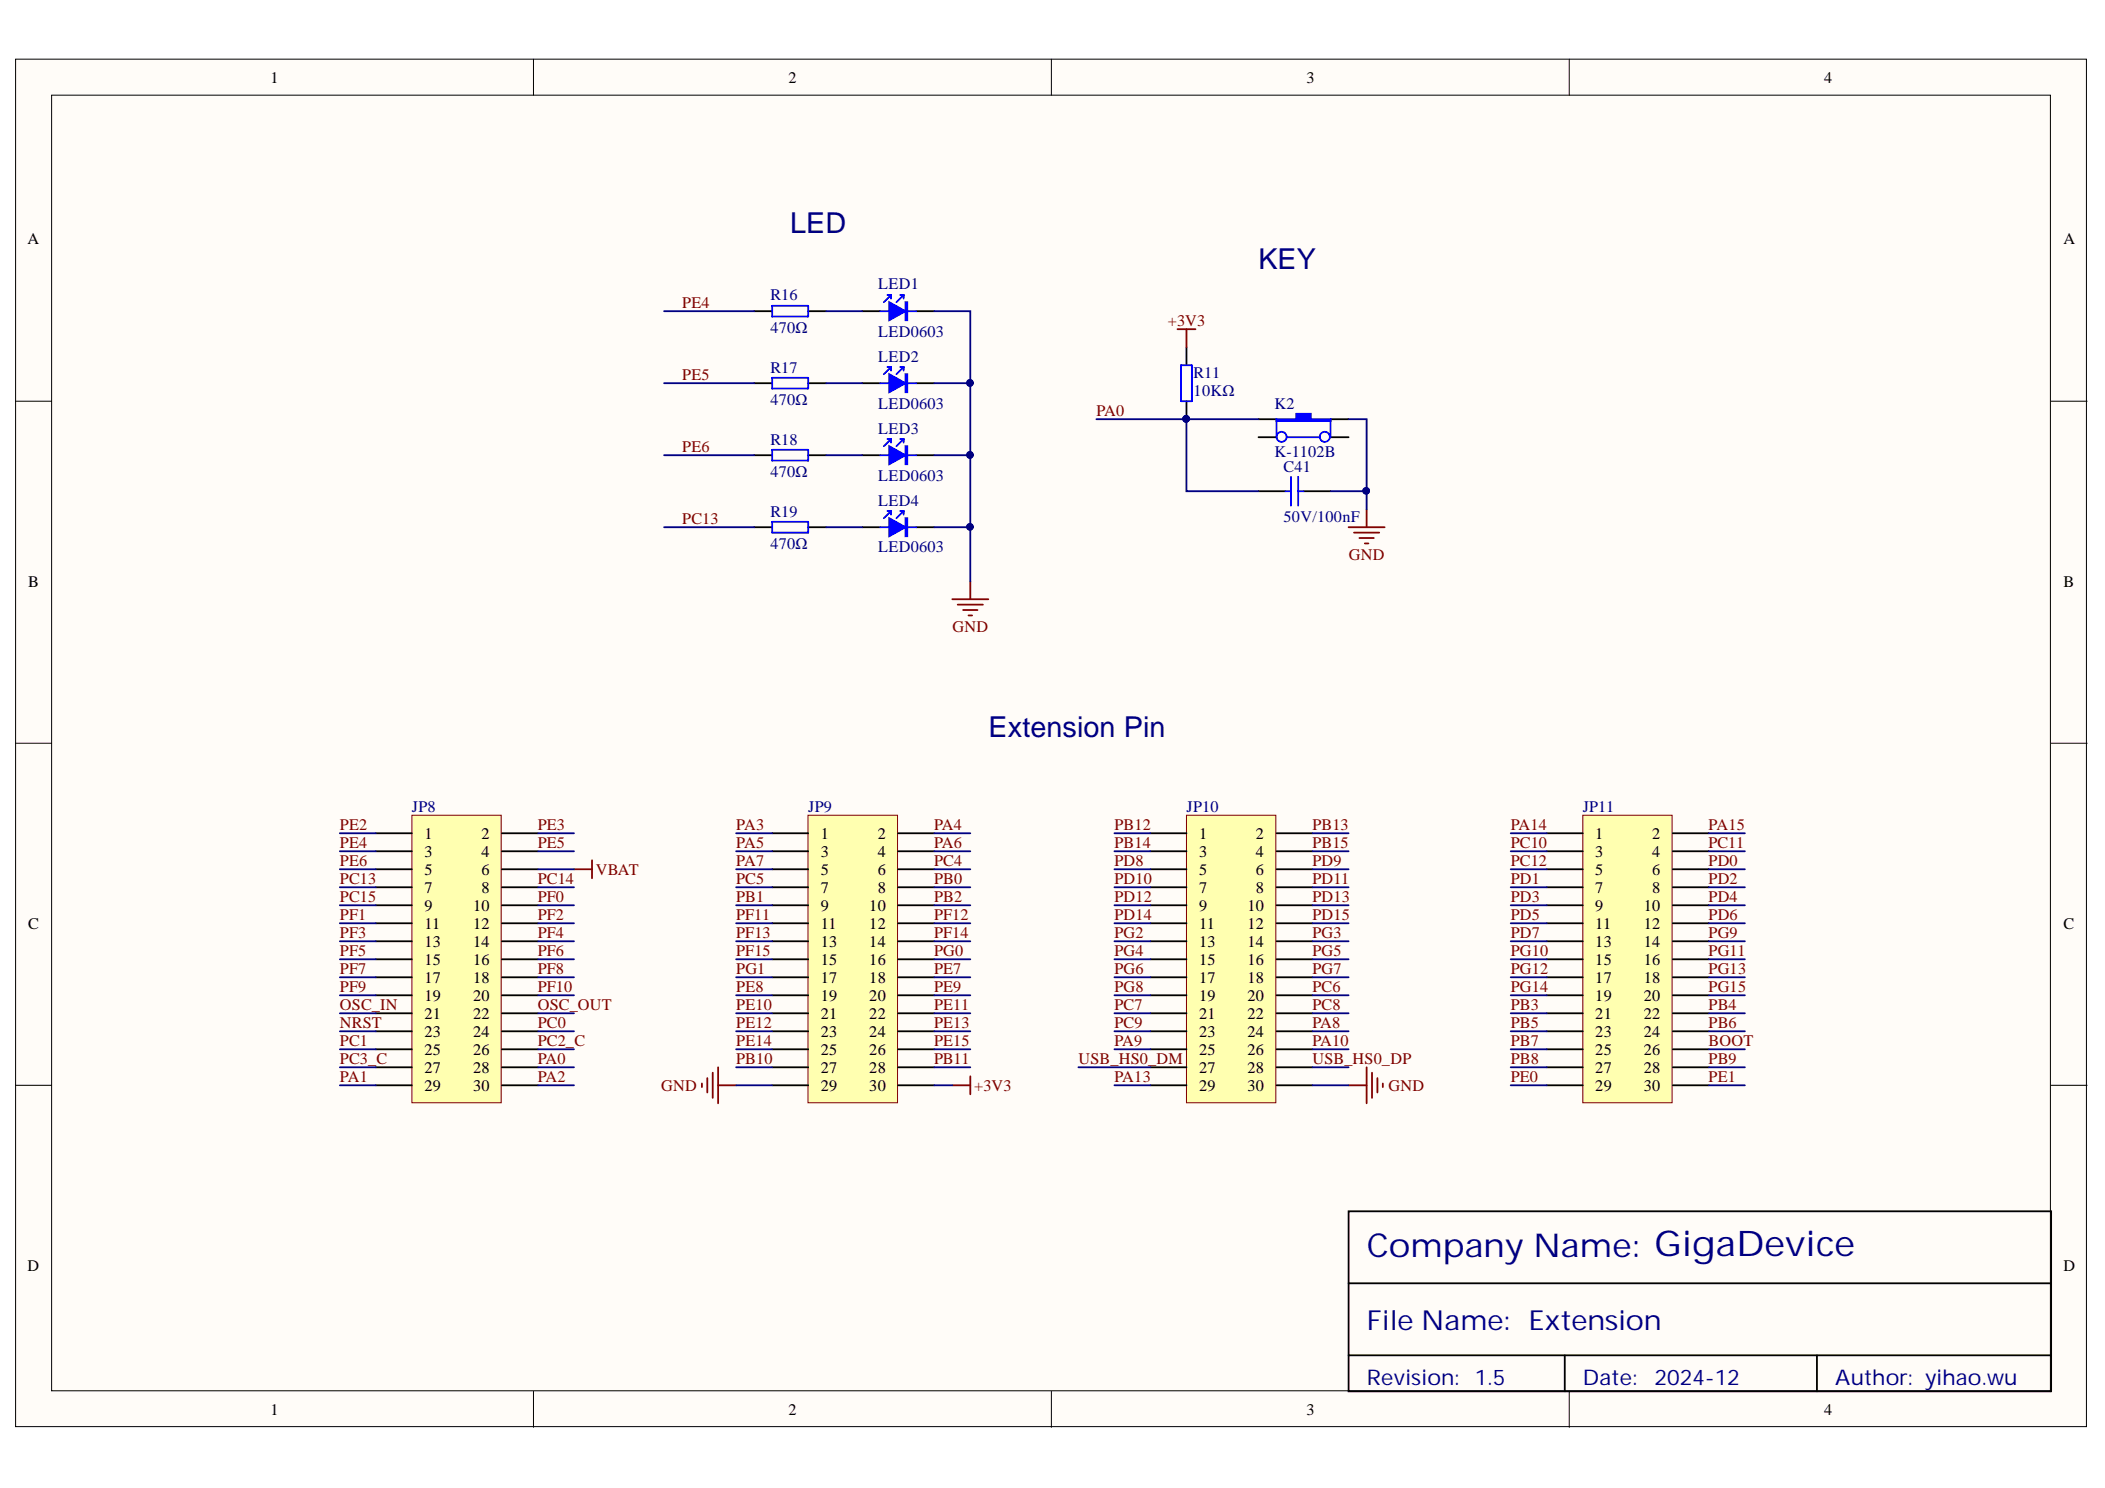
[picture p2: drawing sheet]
<svg xmlns="http://www.w3.org/2000/svg" width="297mm" height="210mm" viewBox="0 0 297 210" stroke-linecap="round" stroke-linejoin="round" font-family="sans-serif">
<defs><g id="words">
<text font-size="4.6" fill="#000080" x="192.9" y="177.3">Company Name: GigaDevice</text>
<g font-size="4.1" fill="#000080">
<text x="111.5" y="32.9">LED</text>
<text x="177.6" y="38">KEY</text>
<text x="139.5" y="104">Extension Pin</text>
</g>
<text font-size="3.9" fill="#000080" x="192.9" y="187.7">File Name: Extension</text>
<g font-size="3" fill="#000080">
<text x="192.9" y="195.4">Revision: 1.5</text>
<text x="223.3" y="195.4">Date:</text>
<text x="233.5" y="195.4">2024-12</text>
<text x="259" y="195.4">Author: yihao.wu</text>
</g>
<g font-size="2.3">
<text x="38.2" y="11.7">1</text>
<text x="111.2" y="11.7">2</text>
<text x="184.3" y="11.7">3</text>
<text x="257.4" y="11.7">4</text>
<text x="3.9" y="34.5">A</text>
<text x="291.2" y="34.5">A</text>
<text x="4" y="82.8">B</text>
<text x="291.2" y="82.8">B</text>
<text x="59.9" y="118.3">1</text>
<text x="67.9" y="118.3">2</text>
<text x="115.8" y="118.3">1</text>
<text x="123.9" y="118.3">2</text>
<text x="169.2" y="118.3">1</text>
<text x="177.2" y="118.3">2</text>
<text x="225.1" y="118.3">1</text>
<text x="233.2" y="118.3">2</text>
<text x="59.9" y="120.9">3</text>
<text x="59.9" y="123.4">5</text>
<text x="59.9" y="125.9">7</text>
<text x="67.9" y="120.9">4</text>
<text x="67.9" y="123.4">6</text>
<text x="67.9" y="125.9">8</text>
<text x="115.8" y="120.9">3</text>
<text x="115.8" y="123.4">5</text>
<text x="115.8" y="125.9">7</text>
<text x="123.9" y="120.9">4</text>
<text x="123.9" y="123.4">6</text>
<text x="123.9" y="125.9">8</text>
<text x="169.2" y="120.9">3</text>
<text x="169.2" y="123.4">5</text>
<text x="169.2" y="125.9">7</text>
<text x="177.2" y="120.9">4</text>
<text x="177.2" y="123.4">6</text>
<text x="177.2" y="125.9">8</text>
<text x="225.1" y="120.9">3</text>
<text x="225.1" y="123.4">5</text>
<text x="225.1" y="125.9">7</text>
<text x="233.2" y="120.9">4</text>
<text x="233.2" y="123.4">6</text>
<text x="233.2" y="125.9">8</text>
<text x="4" y="131">C</text>
<text x="59.9" y="128.5">9</text>
<text x="59.9" y="131">11</text>
<text x="66.7" y="128.5">10</text>
<text x="66.7" y="131">12</text>
<text x="115.8" y="128.5">9</text>
<text x="115.8" y="131">11</text>
<text x="122.7" y="128.5">10</text>
<text x="122.7" y="131">12</text>
<text x="169.2" y="128.5">9</text>
<text x="169.2" y="131">11</text>
<text x="176" y="128.5">10</text>
<text x="176" y="131">12</text>
<text x="225.1" y="128.5">9</text>
<text x="225.1" y="131">11</text>
<text x="232" y="128.5">10</text>
<text x="232" y="131">12</text>
<text x="291.2" y="131">C</text>
<text x="59.9" y="133.6">13</text>
<text x="59.9" y="136.1">15</text>
<text x="66.7" y="133.6">14</text>
<text x="66.7" y="136.1">16</text>
<text x="115.8" y="133.6">13</text>
<text x="115.8" y="136.1">15</text>
<text x="122.7" y="133.6">14</text>
<text x="122.7" y="136.1">16</text>
<text x="169.2" y="133.6">13</text>
<text x="169.2" y="136.1">15</text>
<text x="176" y="133.6">14</text>
<text x="176" y="136.1">16</text>
<text x="225.1" y="133.6">13</text>
<text x="225.1" y="136.1">15</text>
<text x="232" y="133.6">14</text>
<text x="232" y="136.1">16</text>
<text x="59.9" y="138.6">17</text>
<text x="59.9" y="141.2">19</text>
<text x="59.9" y="143.7">21</text>
<text x="66.7" y="138.6">18</text>
<text x="66.7" y="141.2">20</text>
<text x="66.7" y="143.7">22</text>
<text x="115.8" y="138.6">17</text>
<text x="115.8" y="141.2">19</text>
<text x="115.8" y="143.7">21</text>
<text x="122.7" y="138.6">18</text>
<text x="122.7" y="141.2">20</text>
<text x="122.7" y="143.7">22</text>
<text x="169.2" y="138.6">17</text>
<text x="169.2" y="141.2">19</text>
<text x="169.2" y="143.7">21</text>
<text x="176" y="138.6">18</text>
<text x="176" y="141.2">20</text>
<text x="176" y="143.7">22</text>
<text x="225.1" y="138.6">17</text>
<text x="225.1" y="141.2">19</text>
<text x="225.1" y="143.7">21</text>
<text x="232" y="138.6">18</text>
<text x="232" y="141.2">20</text>
<text x="232" y="143.7">22</text>
<text x="59.9" y="146.2">23</text>
<text x="59.9" y="148.8">25</text>
<text x="66.7" y="146.2">24</text>
<text x="66.7" y="148.8">26</text>
<text x="115.8" y="146.2">23</text>
<text x="115.8" y="148.8">25</text>
<text x="122.7" y="146.2">24</text>
<text x="122.7" y="148.8">26</text>
<text x="169.2" y="146.2">23</text>
<text x="169.2" y="148.8">25</text>
<text x="176" y="146.2">24</text>
<text x="176" y="148.8">26</text>
<text x="225.1" y="146.2">23</text>
<text x="225.1" y="148.8">25</text>
<text x="232" y="146.2">24</text>
<text x="232" y="148.8">26</text>
<text x="59.9" y="151.3">27</text>
<text x="59.9" y="153.8">29</text>
<text x="66.7" y="151.3">28</text>
<text x="66.7" y="153.8">30</text>
<text x="115.8" y="151.3">27</text>
<text x="115.8" y="153.8">29</text>
<text x="122.7" y="151.3">28</text>
<text x="122.7" y="153.8">30</text>
<text x="169.2" y="151.3">27</text>
<text x="169.2" y="153.8">29</text>
<text x="176" y="151.3">28</text>
<text x="176" y="153.8">30</text>
<text x="225.1" y="151.3">27</text>
<text x="225.1" y="153.8">29</text>
<text x="232" y="151.3">28</text>
<text x="232" y="153.8">30</text>
<text x="3.9" y="179.3">D</text>
<text x="291.2" y="179.3">D</text>
<text x="38.2" y="199.6">1</text>
<text x="111.2" y="199.6">2</text>
<text x="184.3" y="199.6">3</text>
<text x="257.4" y="199.6">4</text>
</g>
<g font-size="2.3" fill="#000080">
<text x="123.9" y="40.8">LED1</text>
<text x="108.7" y="42.3">R16</text>
<text x="108.7" y="47">470Ω</text>
<text x="123.9" y="47.5">LED0603</text>
<text x="108.7" y="52.6">R17</text>
<text x="123.9" y="51.1">LED2</text>
<text x="168.4" y="53.3">R11</text>
<text x="108.7" y="57.1">470Ω</text>
<text x="123.9" y="57.6">LED0603</text>
<text x="168.4" y="55.9">10KΩ</text>
<text x="179.9" y="57.6">K2</text>
<text x="108.7" y="62.7">R18</text>
<text x="123.9" y="61.2">LED3</text>
<text x="179.9" y="64.5">K-1102B</text>
<text x="108.7" y="67.3">470Ω</text>
<text x="123.9" y="67.8">LED0603</text>
<text x="123.9" y="71.3">LED4</text>
<text x="181.1" y="66.5">C41</text>
<text x="108.7" y="72.9">R19</text>
<text x="108.7" y="77.4">470Ω</text>
<text x="123.9" y="77.9">LED0603</text>
<text x="181.1" y="73.6">50V/100nF</text>
<text x="58.1" y="114.5">JP8</text>
<text x="114" y="114.5">JP9</text>
<text x="167.4" y="114.5">JP10</text>
<text x="223.3" y="114.5">JP11</text>
</g>
<g font-size="2.3" fill="#800000">
<text x="96.3" y="43.4">PE4</text>
<text x="164.8" y="46">+3V3</text>
<text x="96.3" y="53.6">PE5</text>
<text x="154.7" y="58.7">PA0</text>
<text x="96.3" y="63.7">PE6</text>
<text x="96.3" y="73.9">PC13</text>
<text x="190.3" y="78.9">GND</text>
<text x="134.4" y="89.1">GND</text>
<text x="48" y="117.1">PE2</text>
<text x="48" y="119.6">PE4</text>
<text x="75.9" y="117.1">PE3</text>
<text x="75.9" y="119.6">PE5</text>
<text x="103.9" y="117.1">PA3</text>
<text x="103.9" y="119.6">PA5</text>
<text x="131.8" y="117.1">PA4</text>
<text x="131.8" y="119.6">PA6</text>
<text x="157.3" y="117.1">PB12</text>
<text x="157.3" y="119.6">PB14</text>
<text x="185.2" y="117.1">PB13</text>
<text x="185.2" y="119.6">PB15</text>
<text x="213.2" y="117.1">PA14</text>
<text x="213.2" y="119.6">PC10</text>
<text x="241.1" y="117.1">PA15</text>
<text x="241.1" y="119.6">PC11</text>
<text x="48" y="122.1">PE6</text>
<text x="48" y="124.7">PC13</text>
<text x="75.9" y="124.7">PC14</text>
<text x="84.1" y="123.4">VBAT</text>
<text x="103.9" y="122.1">PA7</text>
<text x="103.9" y="124.7">PC5</text>
<text x="131.8" y="122.1">PC4</text>
<text x="131.8" y="124.7">PB0</text>
<text x="157.3" y="122.1">PD8</text>
<text x="157.3" y="124.7">PD10</text>
<text x="185.2" y="122.1">PD9</text>
<text x="185.2" y="124.7">PD11</text>
<text x="213.2" y="122.1">PC12</text>
<text x="213.2" y="124.7">PD1</text>
<text x="241.1" y="122.1">PD0</text>
<text x="241.1" y="124.7">PD2</text>
<text x="48" y="127.2">PC15</text>
<text x="48" y="129.7">PF1</text>
<text x="75.9" y="127.2">PF0</text>
<text x="75.9" y="129.7">PF2</text>
<text x="103.9" y="127.2">PB1</text>
<text x="103.9" y="129.7">PF11</text>
<text x="131.8" y="127.2">PB2</text>
<text x="131.8" y="129.7">PF12</text>
<text x="157.3" y="127.2">PD12</text>
<text x="157.3" y="129.7">PD14</text>
<text x="185.2" y="127.2">PD13</text>
<text x="185.2" y="129.7">PD15</text>
<text x="213.2" y="127.2">PD3</text>
<text x="213.2" y="129.7">PD5</text>
<text x="241.1" y="127.2">PD4</text>
<text x="241.1" y="129.7">PD6</text>
<text x="48" y="134.8">PF5</text>
<text x="48" y="137.4">PF7</text>
<text x="48" y="132.3">PF3</text>
<text x="75.9" y="134.8">PF6</text>
<text x="75.9" y="137.4">PF8</text>
<text x="75.9" y="132.3">PF4</text>
<text x="103.9" y="134.8">PF15</text>
<text x="103.9" y="137.4">PG1</text>
<text x="103.9" y="132.3">PF13</text>
<text x="131.8" y="132.3">PF14</text>
<text x="131.8" y="134.8">PG0</text>
<text x="131.8" y="137.4">PE7</text>
<text x="157.3" y="134.8">PG4</text>
<text x="157.3" y="132.3">PG2</text>
<text x="157.3" y="137.4">PG6</text>
<text x="185.2" y="132.3">PG3</text>
<text x="185.2" y="134.8">PG5</text>
<text x="185.2" y="137.4">PG7</text>
<text x="213.2" y="132.3">PD7</text>
<text x="213.2" y="137.4">PG12</text>
<text x="213.2" y="134.8">PG10</text>
<text x="241.1" y="132.3">PG9</text>
<text x="241.1" y="134.8">PG11</text>
<text x="241.1" y="137.4">PG13</text>
<text x="48" y="139.9">PF9</text>
<text x="48" y="142.4">OSC_IN</text>
<text x="75.9" y="139.9">PF10</text>
<text x="75.9" y="142.4">OSC_OUT</text>
<text x="103.9" y="139.9">PE8</text>
<text x="103.9" y="142.4">PE10</text>
<text x="131.8" y="139.9">PE9</text>
<text x="131.8" y="142.4">PE11</text>
<text x="157.3" y="139.9">PG8</text>
<text x="157.3" y="142.4">PC7</text>
<text x="185.2" y="139.9">PC6</text>
<text x="185.2" y="142.4">PC8</text>
<text x="213.2" y="139.9">PG14</text>
<text x="213.2" y="142.4">PB3</text>
<text x="241.1" y="139.9">PG15</text>
<text x="241.1" y="142.4">PB4</text>
<text x="48" y="147.5">PC1</text>
<text x="48" y="145">NRST</text>
<text x="75.9" y="145">PC0</text>
<text x="75.9" y="147.5">PC2_C</text>
<text x="103.9" y="145">PE12</text>
<text x="103.9" y="147.5">PE14</text>
<text x="131.8" y="145">PE13</text>
<text x="131.8" y="147.5">PE15</text>
<text x="157.3" y="145">PC9</text>
<text x="157.3" y="147.5">PA9</text>
<text x="185.2" y="147.5">PA10</text>
<text x="185.2" y="145">PA8</text>
<text x="213.2" y="145">PB5</text>
<text x="213.2" y="147.5">PB7</text>
<text x="241.1" y="147.5">BOOT</text>
<text x="241.1" y="145">PB6</text>
<text x="48" y="150">PC3_C</text>
<text x="48" y="152.6">PA1</text>
<text x="75.9" y="150">PA0</text>
<text x="75.9" y="152.6">PA2</text>
<text x="93.3" y="153.8">GND</text>
<text x="103.9" y="150">PB10</text>
<text x="131.8" y="150">PB11</text>
<text x="137.5" y="153.8">+3V3</text>
<text x="152.2" y="150">USB_HS0_DM</text>
<text x="157.3" y="152.6">PA13</text>
<text x="185.2" y="150">USB_HS0_DP</text>
<text x="195.9" y="153.8">GND</text>
<text x="213.2" y="150">PB8</text>
<text x="213.2" y="152.6">PE0</text>
<text x="241.1" y="152.6">PE1</text>
<text x="241.1" y="150">PB9</text>
</g>
</g></defs>
<g fill="#fffcf8" stroke="#000" stroke-width=".14">
<path d="M2.2 8.3h292.2v192.9h-292.2z"/>
<path d="M7.3 13.4h282v182.8h-282z"/>
</g>
<path d="M75.3 8.3v5.1M148.4 8.3v5.1M221.4 8.3v5.1M2.2 56.6h5.1M289.4 56.6h5.1M2.2 104.8h5.1M289.4 104.8h5.1M2.2 153.1h5.1M289.4 153.1h5.1M75.3 196.3v5M148.4 196.3v5M221.4 196.3v5" fill="none" stroke="#000" stroke-width=".14"/>
<path d="M121.7 43.9h2.5M129.3 43.9h2.5M190.3 170.9h99.1v25.4h-99.1zM190.3 181h99.1M190.3 191.2h99.1M220.8 191.2v5.1M256.4 191.2v5.1" fill="none" stroke="#000" stroke-width=".25"/>
<path d="M125.5 42.6l2.3 1.3-2.3 1.3z" fill="#00f"/>
<g fill="none" stroke="#00f" stroke-width=".25">
<path d="M109 43.1h5v1.6h-5zM124.2 43.9h1.3M125.2 41.6h.5M125.5 42.6l2.3 1.3-2.3 1.3zM125.7 41.6l-1 1M125.7 41.6v.5M127 41.6h.5M127.5 41.6l-1 1M127.5 41.6v.5M127.8 42.6h.2v2.6h-.2zM127.9 42.6v2.6M128 43.9h1.3"/>
<path d="M166.7 51.5h1.5v5.1h-1.5zM181.4 69.3h.8M182.2 67.3v4M183.2 69.3h.7M183.2 67.3v4"/>
</g>
<path d="M106.4 43.9h2.6M114 43.9h2.6M167.4 49v2.5M167.4 56.6v2.5M177.6 59.1h2.5M187.8 59.1h2.5M177.6 69.3h3.8M183.9 69.3h3.9" fill="none" stroke="#000" stroke-width=".25"/>
<circle cx="167.4" cy="59.1" r=".46" fill="#000080" stroke="#000080" stroke-width=".14"/>
<path d="M166.2 46.4h2.5M167.4 46.4v2.6M190.3 74.4h5.1M191.1 75.1h3.5M191.8 75.9h2.1M192.6 76.7h.5M192.8 71.8v2.6" fill="none" stroke="#800000" stroke-width=".25"/>
<path d="M180.1 59.1h2.8v-.7h2.1v.7h2.8v.3h-7.7z" fill-rule="evenodd" fill="#00f"/>
<g fill="none" stroke="#00f" stroke-width=".25">
<path d="M180.1 59.1h2.8v-.7h2.1v.7h2.8v.3h-7.7zM180.1 59.1v2.6M187.8 59.1v2.6M181.7 61.7h4.5"/>
<circle cx="180.8" cy="61.6" r=".71"/>
<circle cx="186.9" cy="61.6" r=".71"/>
</g>
<path d="M121.7 54.1h2.5M129.3 54.1h2.5M177.6 61.7h2.5M187.8 61.7h2.5" fill="none" stroke="#000" stroke-width=".25"/>
<path d="M125.5 52.8l2.3 1.3-2.3 1.2z" fill="#00f"/>
<path d="M109 53.3h5v1.5h-5zM124.2 54.1h1.3M125.2 51.8h.5M125.5 52.8l2.3 1.3-2.3 1.2zM125.7 51.8l-1 1M125.7 51.8v.5M127 51.8h.5M127.5 51.8l-1 1M127.5 51.8v.5M127.8 52.8h.2v2.5h-.2zM127.9 52.8v2.5M128 54.1h1.3" fill="none" stroke="#00f" stroke-width=".25"/>
<path d="M106.4 54.1h2.6M114 54.1h2.6M121.7 64.2h2.5M129.3 64.2h2.5" fill="none" stroke="#000" stroke-width=".25"/>
<path d="M125.5 62.9l2.3 1.3-2.3 1.3z" fill="#00f"/>
<path d="M109 63.5h5v1.5h-5zM124.2 64.2h1.3M125.2 61.9h.5M125.5 62.9l2.3 1.3-2.3 1.3zM125.7 61.9l-1 1M125.7 61.9v.5M127 61.9h.5M127.5 61.9l-1 1M127.5 61.9v.5M127.8 62.9h.2v2.6h-.2zM127.9 62.9v2.6M128 64.2h1.3" fill="none" stroke="#00f" stroke-width=".25"/>
<path d="M106.4 64.2h2.6M114 64.2h2.6M121.7 74.4h2.5M129.3 74.4h2.5" fill="none" stroke="#000" stroke-width=".25"/>
<path d="M125.5 73.1l2.3 1.3-2.3 1.2z" fill="#00f"/>
<path d="M109 73.6h5v1.5h-5zM124.2 74.4h1.3M125.2 72.1h.5M125.5 73.1l2.3 1.3-2.3 1.2zM125.7 72.1l-1 1M125.7 72.1v.5M127 72.1h.5M127.5 72.1l-1 1M127.5 72.1v.5M127.8 73.1h.2v2.5h-.2zM127.9 73.1v2.5M128 74.4h1.3" fill="none" stroke="#00f" stroke-width=".25"/>
<path d="M106.4 74.4h2.6M114 74.4h2.6" fill="none" stroke="#000" stroke-width=".25"/>
<path d="M134.4 84.5h5.1M135.1 85.3h3.6M135.9 86.1h2M136.7 86.8h.5M136.9 82v2.5" fill="none" stroke="#800000" stroke-width=".25"/>
<path d="M58.1 115h12.6v40.6h-12.6z" fill="#ffffb0" stroke="#800000" stroke-width=".14"/>
<g fill="none" stroke="#000" stroke-width=".25">
<path d="M53 117.5h5.1M70.8 117.5h5.1M53 120.1h5.1M53 122.6h5.1M53 125.2h5.1M53 127.7h5.1M53 130.2h5.1M53 132.8h5.1M53 135.3h5.1M53 137.9h5.1M70.8 120.1h5.1M70.8 122.6h5.1"/>
<path d="M70.8 125.2h5.1M70.8 127.7h5.1M70.8 130.2h5.1M70.8 132.8h5.1M70.8 135.3h5.1M70.8 137.9h5.1M53 140.4h5.1M53 142.9h5.1M53 145.5h5.1M53 148h5.1M53 150.6h5.1M53 153.1h5.1"/>
<path d="M70.8 140.4h5.1M70.8 142.9h5.1M70.8 145.5h5.1M70.8 148h5.1M70.8 150.6h5.1M70.8 153.1h5.1"/>
</g>
<path d="M99 152.8v.6M99.8 152.1v2M100.6 151.3v3.6M101.3 150.6v5M101.3 153.1h2.6" fill="none" stroke="#800000" stroke-width=".25"/>
<path d="M114 115h12.7v40.6h-12.7z" fill="#ffffb0" stroke="#800000" stroke-width=".14"/>
<g fill="none" stroke="#000" stroke-width=".25">
<path d="M109 117.5h5M126.8 117.5h5M109 120.1h5M109 122.6h5M109 125.2h5M109 127.7h5M109 130.2h5M109 132.8h5M109 135.3h5M109 137.9h5M126.8 120.1h5M126.8 122.6h5"/>
<path d="M126.8 125.2h5M126.8 127.7h5M126.8 130.2h5M126.8 132.8h5M126.8 135.3h5M126.8 137.9h5M109 140.4h5M109 142.9h5M109 145.5h5M109 148h5M109 150.6h5M109 153.1h5"/>
<path d="M126.8 140.4h5M126.8 142.9h5M126.8 145.5h5M126.8 148h5M126.8 150.6h5M126.8 153.1h5"/>
</g>
<path d="M190.3 153.1h2.5M192.8 150.6v5M193.6 151.3v3.6M194.4 152.1v2M195.1 152.8v.6" fill="none" stroke="#800000" stroke-width=".25"/>
<path d="M167.4 115h12.6v40.6h-12.6z" fill="#ffffb0" stroke="#800000" stroke-width=".14"/>
<g fill="none" stroke="#000" stroke-width=".25">
<path d="M162.3 117.5h5.1M180.1 117.5h5.1M162.3 120.1h5.1M162.3 122.6h5.1M162.3 125.2h5.1M162.3 127.7h5.1M162.3 130.2h5.1M162.3 132.8h5.1M162.3 135.3h5.1M162.3 137.9h5.1M180.1 120.1h5.1M180.1 122.6h5.1"/>
<path d="M180.1 125.2h5.1M180.1 127.7h5.1M180.1 130.2h5.1M180.1 132.8h5.1M180.1 135.3h5.1M180.1 137.9h5.1M162.3 140.4h5.1M162.3 142.9h5.1M162.3 145.5h5.1M162.3 148h5.1M162.3 150.6h5.1M162.3 153.1h5.1"/>
<path d="M180.1 140.4h5.1M180.1 142.9h5.1M180.1 145.5h5.1M180.1 148h5.1M180.1 150.6h5.1M180.1 153.1h5.1"/>
</g>
<path d="M223.3 115h12.7v40.6h-12.7z" fill="#ffffb0" stroke="#800000" stroke-width=".14"/>
<g fill="none" stroke="#000" stroke-width=".25">
<path d="M218.3 117.5h5M236.1 117.5h5M218.3 120.1h5M218.3 122.6h5M218.3 125.2h5M218.3 127.7h5M218.3 130.2h5M218.3 132.8h5M218.3 135.3h5M218.3 137.9h5M236.1 120.1h5M236.1 122.6h5"/>
<path d="M236.1 125.2h5M236.1 127.7h5M236.1 130.2h5M236.1 132.8h5M236.1 135.3h5M236.1 137.9h5M218.3 140.4h5M218.3 142.9h5M218.3 145.5h5M218.3 148h5M218.3 150.6h5M218.3 153.1h5"/>
<path d="M236.1 140.4h5M236.1 142.9h5M236.1 145.5h5M236.1 148h5M236.1 150.6h5M236.1 153.1h5"/>
</g>
<path d="M81 122.6h2.5M83.5 121.4v2.5M134.4 153.1h2.5M136.9 151.8v2.6" fill="none" stroke="#800000" stroke-width=".25"/>
<g fill="none" stroke="#000080" stroke-width=".25">
<path d="M93.7 43.9h12.7M93.7 54.1h12.7M116.6 43.9h5.1M116.6 54.1h5.1M131.8 43.9h5.1v38.1M131.8 54.1h5.1M154.7 59.1h22.9M167.4 59.1v10.2h10.2M190.3 59.1h2.5v12.7M93.7 64.2h12.7M93.7 74.4h12.7M116.6 64.2h5.1"/>
<path d="M116.6 74.4h5.1M131.8 64.2h5.1M131.8 74.4h5.1M187.8 69.3h5M48 117.5h5M75.9 117.5h5.1M103.9 117.5h5.1M131.8 117.5h5.1M157.3 117.5h5M185.2 117.5h5.1M213.2 117.5h5.1M241.1 117.5h5.1"/>
<path d="M48 120.1h5M48 122.6h5M48 125.2h5M48 127.7h5M48 130.2h5M48 132.8h5M48 135.3h5M48 137.9h5M75.9 120.1h5.1M75.9 122.6h5.1M75.9 125.2h5.1M75.9 127.7h5.1"/>
<path d="M75.9 130.2h5.1M75.9 132.8h5.1M75.9 135.3h5.1M75.9 137.9h5.1M103.9 120.1h5.1M103.9 122.6h5.1M103.9 125.2h5.1M103.9 127.7h5.1M103.9 130.2h5.1M103.9 132.8h5.1M103.9 135.3h5.1M103.9 137.9h5.1"/>
<path d="M131.8 120.1h5.1M131.8 122.6h5.1M131.8 125.2h5.1M131.8 127.7h5.1M131.8 130.2h5.1M131.8 132.8h5.1M131.8 135.3h5.1M131.8 137.9h5.1M157.3 120.1h5M157.3 122.6h5M157.3 125.2h5M157.3 127.7h5"/>
<path d="M157.3 130.2h5M157.3 132.8h5M157.3 135.3h5M157.3 137.9h5M185.2 120.1h5.1M185.2 122.6h5.1M185.2 125.2h5.1M185.2 127.7h5.1M185.2 130.2h5.1M185.2 132.8h5.1M185.2 135.3h5.1M185.2 137.9h5.1"/>
<path d="M213.2 120.1h5.1M213.2 122.6h5.1M213.2 125.2h5.1M213.2 127.7h5.1M213.2 130.2h5.1M213.2 132.8h5.1M213.2 135.3h5.1M213.2 137.9h5.1M241.1 120.1h5.1M241.1 122.6h5.1M241.1 125.2h5.1M241.1 127.7h5.1"/>
<path d="M241.1 130.2h5.1M241.1 132.8h5.1M241.1 135.3h5.1M241.1 137.9h5.1M48 140.4h5M48 142.9h5M48 145.5h5M48 148h5M48 150.6h5M48 153.1h5M75.9 140.4h5.1M75.9 142.9h5.1"/>
<path d="M75.9 145.5h5.1M75.9 148h5.1M75.9 150.6h5.1M75.9 153.1h5.1M103.9 140.4h5.1M103.9 142.9h5.1M103.9 145.5h5.1M103.9 148h5.1M103.9 150.6h5.1M103.9 153.1h5.1M131.8 140.4h5.1M131.8 142.9h5.1"/>
<path d="M131.8 145.5h5.1M131.8 148h5.1M131.8 150.6h5.1M131.8 153.1h2.6M152.2 150.6h10.1M157.3 140.4h5M157.3 142.9h5M157.3 145.5h5M157.3 148h5M157.3 153.1h5M185.2 140.4h5.1M185.2 142.9h5.1"/>
<path d="M185.2 145.5h5.1M185.2 148h5.1M185.2 150.6h5.1M185.2 153.1h5.1M213.2 140.4h5.1M213.2 142.9h5.1M213.2 145.5h5.1M213.2 148h5.1M213.2 150.6h5.1M213.2 153.1h5.1M241.1 140.4h5.1M241.1 142.9h5.1"/>
<path d="M241.1 145.5h5.1M241.1 148h5.1M241.1 150.6h5.1M241.1 153.1h5.1"/>
</g>
<g fill="#000080" stroke="#000080" stroke-width=".14">
<circle cx="192.8" cy="69.2" r=".46"/>
<circle cx="167.4" cy="59.1" r=".46"/>
<circle cx="136.9" cy="74.3" r=".46"/>
<circle cx="136.9" cy="64.2" r=".46"/>
<circle cx="136.9" cy="54" r=".46"/>
</g>
<use href="#words"/>
</svg>
